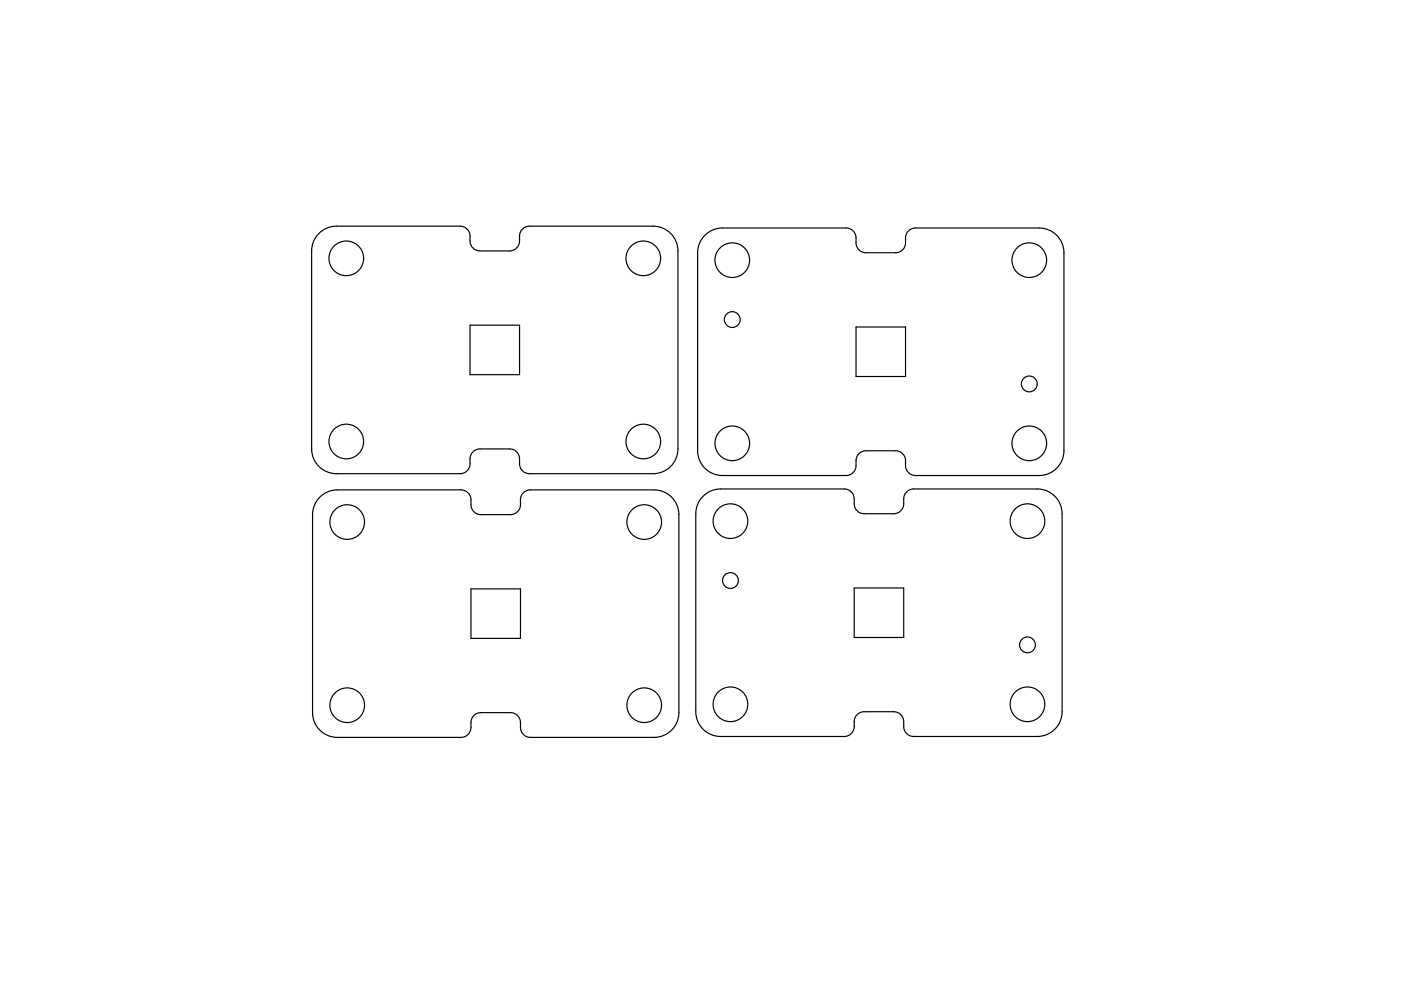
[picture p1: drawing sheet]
<svg xmlns="http://www.w3.org/2000/svg" width="297mm" height="210mm" viewBox="0 0 297 210" stroke-linecap="round" stroke-linejoin="round" font-family="sans-serif">
<g fill="none" stroke="#000" stroke-width=".25">
<path d="M67.6 49.5a5.2 5.2 0 0 1 3.7-1.5h26.3a2.1 2.1 0 0 1 2.1 2.1 2.44 2.44 0 0 0 1.5 3l6.9 .1a2.1 2.1 0 0 0 2.1-2.1 2.44 2.44 0 0 1 1.5-3.1h26.8a5.2 5.2 0 0 1 5.2 5.2v42a5.2 5.2 0 0 1-5.2 5.2h-26.2a2.1 2.1 0 0 1-2.1-2.1 2.44 2.44 0 0 0-1.6-3l-6.8-.1a2.1 2.1 0 0 0-2.1 2.1 2.44 2.44 0 0 1-1.6 3.1h-26.8a5.2 5.2 0 0 1-5.2-5.2v-42a5.2 5.2 0 0 1 1.5-3.7zM99.7 68.9h10.5v10.5h-10.5z"/>
<circle cx="73.4" cy="54.8" r="3.7"/>
<circle cx="136.4" cy="54.8" r="3.7"/>
<circle cx="73.4" cy="93.6" r="3.7"/>
<circle cx="136.4" cy="93.6" r="3.7"/>
</g>
<g fill="#fff">
<path d="M149.1 105.2a5.2 5.2 0 0 1 3.7-1.5h26.2a2.1 2.1 0 0 1 2.1 2.1 2.44 2.44 0 0 0 1.5 3l6.9 .1a2.1 2.1 0 0 0 2.1-2.1 2.44 2.44 0 0 1 1.5-3.1h26.8a5.2 5.2 0 0 1 5.3 5.2v42a5.2 5.2 0 0 1-5.3 5.3h-26.2a2.1 2.1 0 0 1-2.1-2.1 2.44 2.44 0 0 0-1.5-3.1l-6.9-.1a2.1 2.1 0 0 0-2.1 2.1 2.44 2.44 0 0 1-1.5 3.1l-26.8 .1a5.2 5.2 0 0 1-5.3-5.3v-42a5.2 5.2 0 0 1 1.6-3.7z" fill-rule="evenodd"/>
<path d="M181.1 124.7h10.5v10.5h-10.5z" fill-rule="evenodd"/>
<circle cx="154.9" cy="149.3" r="3.7"/>
<circle cx="154.9" cy="110.5" r="3.7"/>
<circle cx="217.8" cy="149.3" r="3.7"/>
<circle cx="217.8" cy="110.5" r="3.7"/>
<circle cx="154.9" cy="123.1" r="1.68"/>
<circle cx="217.8" cy="136.7" r="1.68"/>
</g>
<g fill="none" stroke="#000" stroke-width=".25">
<path d="M149.1 105.2a5.2 5.2 0 0 1 3.7-1.5h26.2a2.1 2.1 0 0 1 2.1 2.1 2.44 2.44 0 0 0 1.5 3l6.9 .1a2.1 2.1 0 0 0 2.1-2.1 2.44 2.44 0 0 1 1.5-3.1h26.8a5.2 5.2 0 0 1 5.3 5.2v42a5.2 5.2 0 0 1-5.3 5.3h-26.2a2.1 2.1 0 0 1-2.1-2.1 2.44 2.44 0 0 0-1.5-3.1l-6.9-.1a2.1 2.1 0 0 0-2.1 2.1 2.44 2.44 0 0 1-1.5 3.1l-26.8 .1a5.2 5.2 0 0 1-5.3-5.3v-42a5.2 5.2 0 0 1 1.6-3.7zM181.1 124.7h10.5v10.5h-10.5z"/>
<circle cx="154.9" cy="110.5" r="3.7"/>
<circle cx="217.8" cy="110.5" r="3.7"/>
<circle cx="154.9" cy="123.1" r="1.68"/>
<circle cx="217.8" cy="136.7" r="1.68"/>
<circle cx="154.9" cy="149.3" r="3.7"/>
<circle cx="217.8" cy="149.3" r="3.7"/>
</g>
<g fill="#fff">
<path d="M149.4 49.9a5.2 5.2 0 0 1 3.8-1.6h26.2a2.1 2.1 0 0 1 2.1 2.1 2.44 2.44 0 0 0 1.5 3.1l6.9 .1a2.1 2.1 0 0 0 2.1-2.1 2.44 2.44 0 0 1 1.5-3.1l26.8-.1a5.2 5.2 0 0 1 5.3 5.3v42a5.2 5.2 0 0 1-5.3 5.2h-26.2a2.1 2.1 0 0 1-2.1-2.1 2.44 2.44 0 0 0-1.6-3.1h-6.8a2.1 2.1 0 0 0-2.1 2.1 2.44 2.44 0 0 1-1.5 3l-26.8 .1a5.2 5.2 0 0 1-5.3-5.2v-42a5.2 5.2 0 0 1 1.5-3.7z" fill-rule="evenodd"/>
<path d="M181.5 69.3h10.5v10.5h-10.5z" fill-rule="evenodd"/>
<circle cx="155.3" cy="94" r="3.7"/>
<circle cx="155.3" cy="55.2" r="3.7"/>
<circle cx="218.2" cy="94" r="3.7"/>
<circle cx="218.2" cy="55.2" r="3.7"/>
<circle cx="155.3" cy="67.8" r="1.68"/>
<circle cx="218.2" cy="81.4" r="1.68"/>
</g>
<g fill="none" stroke="#000" stroke-width=".25">
<path d="M149.4 49.9a5.2 5.2 0 0 1 3.8-1.6h26.2a2.1 2.1 0 0 1 2.1 2.1 2.44 2.44 0 0 0 1.5 3.1l6.9 .1a2.1 2.1 0 0 0 2.1-2.1 2.44 2.44 0 0 1 1.5-3.1l26.8-.1a5.2 5.2 0 0 1 5.3 5.3v42a5.2 5.2 0 0 1-5.3 5.2h-26.2a2.1 2.1 0 0 1-2.1-2.1 2.44 2.44 0 0 0-1.6-3.1h-6.8a2.1 2.1 0 0 0-2.1 2.1 2.44 2.44 0 0 1-1.5 3l-26.8 .1a5.2 5.2 0 0 1-5.3-5.2v-42a5.2 5.2 0 0 1 1.5-3.7zM181.5 69.3h10.5v10.5h-10.5z"/>
<circle cx="155.3" cy="55.2" r="3.7"/>
<circle cx="218.2" cy="55.2" r="3.7"/>
<circle cx="155.3" cy="67.8" r="1.68"/>
<circle cx="155.3" cy="94" r="3.7"/>
<circle cx="218.2" cy="94" r="3.7"/>
<circle cx="218.2" cy="81.4" r="1.68"/>
</g>
<g fill="#fff">
<path d="M67.8 105.4a5.2 5.2 0 0 1 3.7-1.5h26.3a2.1 2.1 0 0 1 2.1 2.1 2.44 2.44 0 0 0 1.5 3l6.8 .1a2.1 2.1 0 0 0 2.1-2.1 2.44 2.44 0 0 1 1.6-3.1h26.8a5.2 5.2 0 0 1 5.2 5.2v42a5.2 5.2 0 0 1-5.2 5.2h-26.3a2.1 2.1 0 0 1-2.1-2.1 2.44 2.44 0 0 0-1.5-3l-6.8-.1a2.1 2.1 0 0 0-2.1 2.1 2.44 2.44 0 0 1-1.6 3.1h-26.8a5.2 5.2 0 0 1-5.2-5.2v-42a5.2 5.2 0 0 1 1.5-3.7z" fill-rule="evenodd"/>
<path d="M99.9 124.9h10.4v10.5h-10.4z" fill-rule="evenodd"/>
<circle cx="73.6" cy="110.7" r="3.7"/>
<circle cx="73.6" cy="149.5" r="3.7"/>
<circle cx="136.6" cy="110.7" r="3.7"/>
<circle cx="136.6" cy="149.5" r="3.7"/>
</g>
<g fill="none" stroke="#000" stroke-width=".25">
<path d="M67.8 105.4a5.2 5.2 0 0 1 3.7-1.5h26.3a2.1 2.1 0 0 1 2.1 2.1 2.44 2.44 0 0 0 1.5 3l6.8 .1a2.1 2.1 0 0 0 2.1-2.1 2.44 2.44 0 0 1 1.6-3.1h26.8a5.2 5.2 0 0 1 5.2 5.2v42a5.2 5.2 0 0 1-5.2 5.2h-26.3a2.1 2.1 0 0 1-2.1-2.1 2.44 2.44 0 0 0-1.5-3l-6.8-.1a2.1 2.1 0 0 0-2.1 2.1 2.44 2.44 0 0 1-1.6 3.1h-26.8a5.2 5.2 0 0 1-5.2-5.2v-42a5.2 5.2 0 0 1 1.5-3.7zM99.9 124.9h10.4v10.5h-10.4z"/>
<circle cx="73.6" cy="110.7" r="3.7"/>
<circle cx="136.6" cy="110.7" r="3.7"/>
<circle cx="73.6" cy="149.5" r="3.7"/>
<circle cx="136.6" cy="149.5" r="3.7"/>
</g>
</svg>
